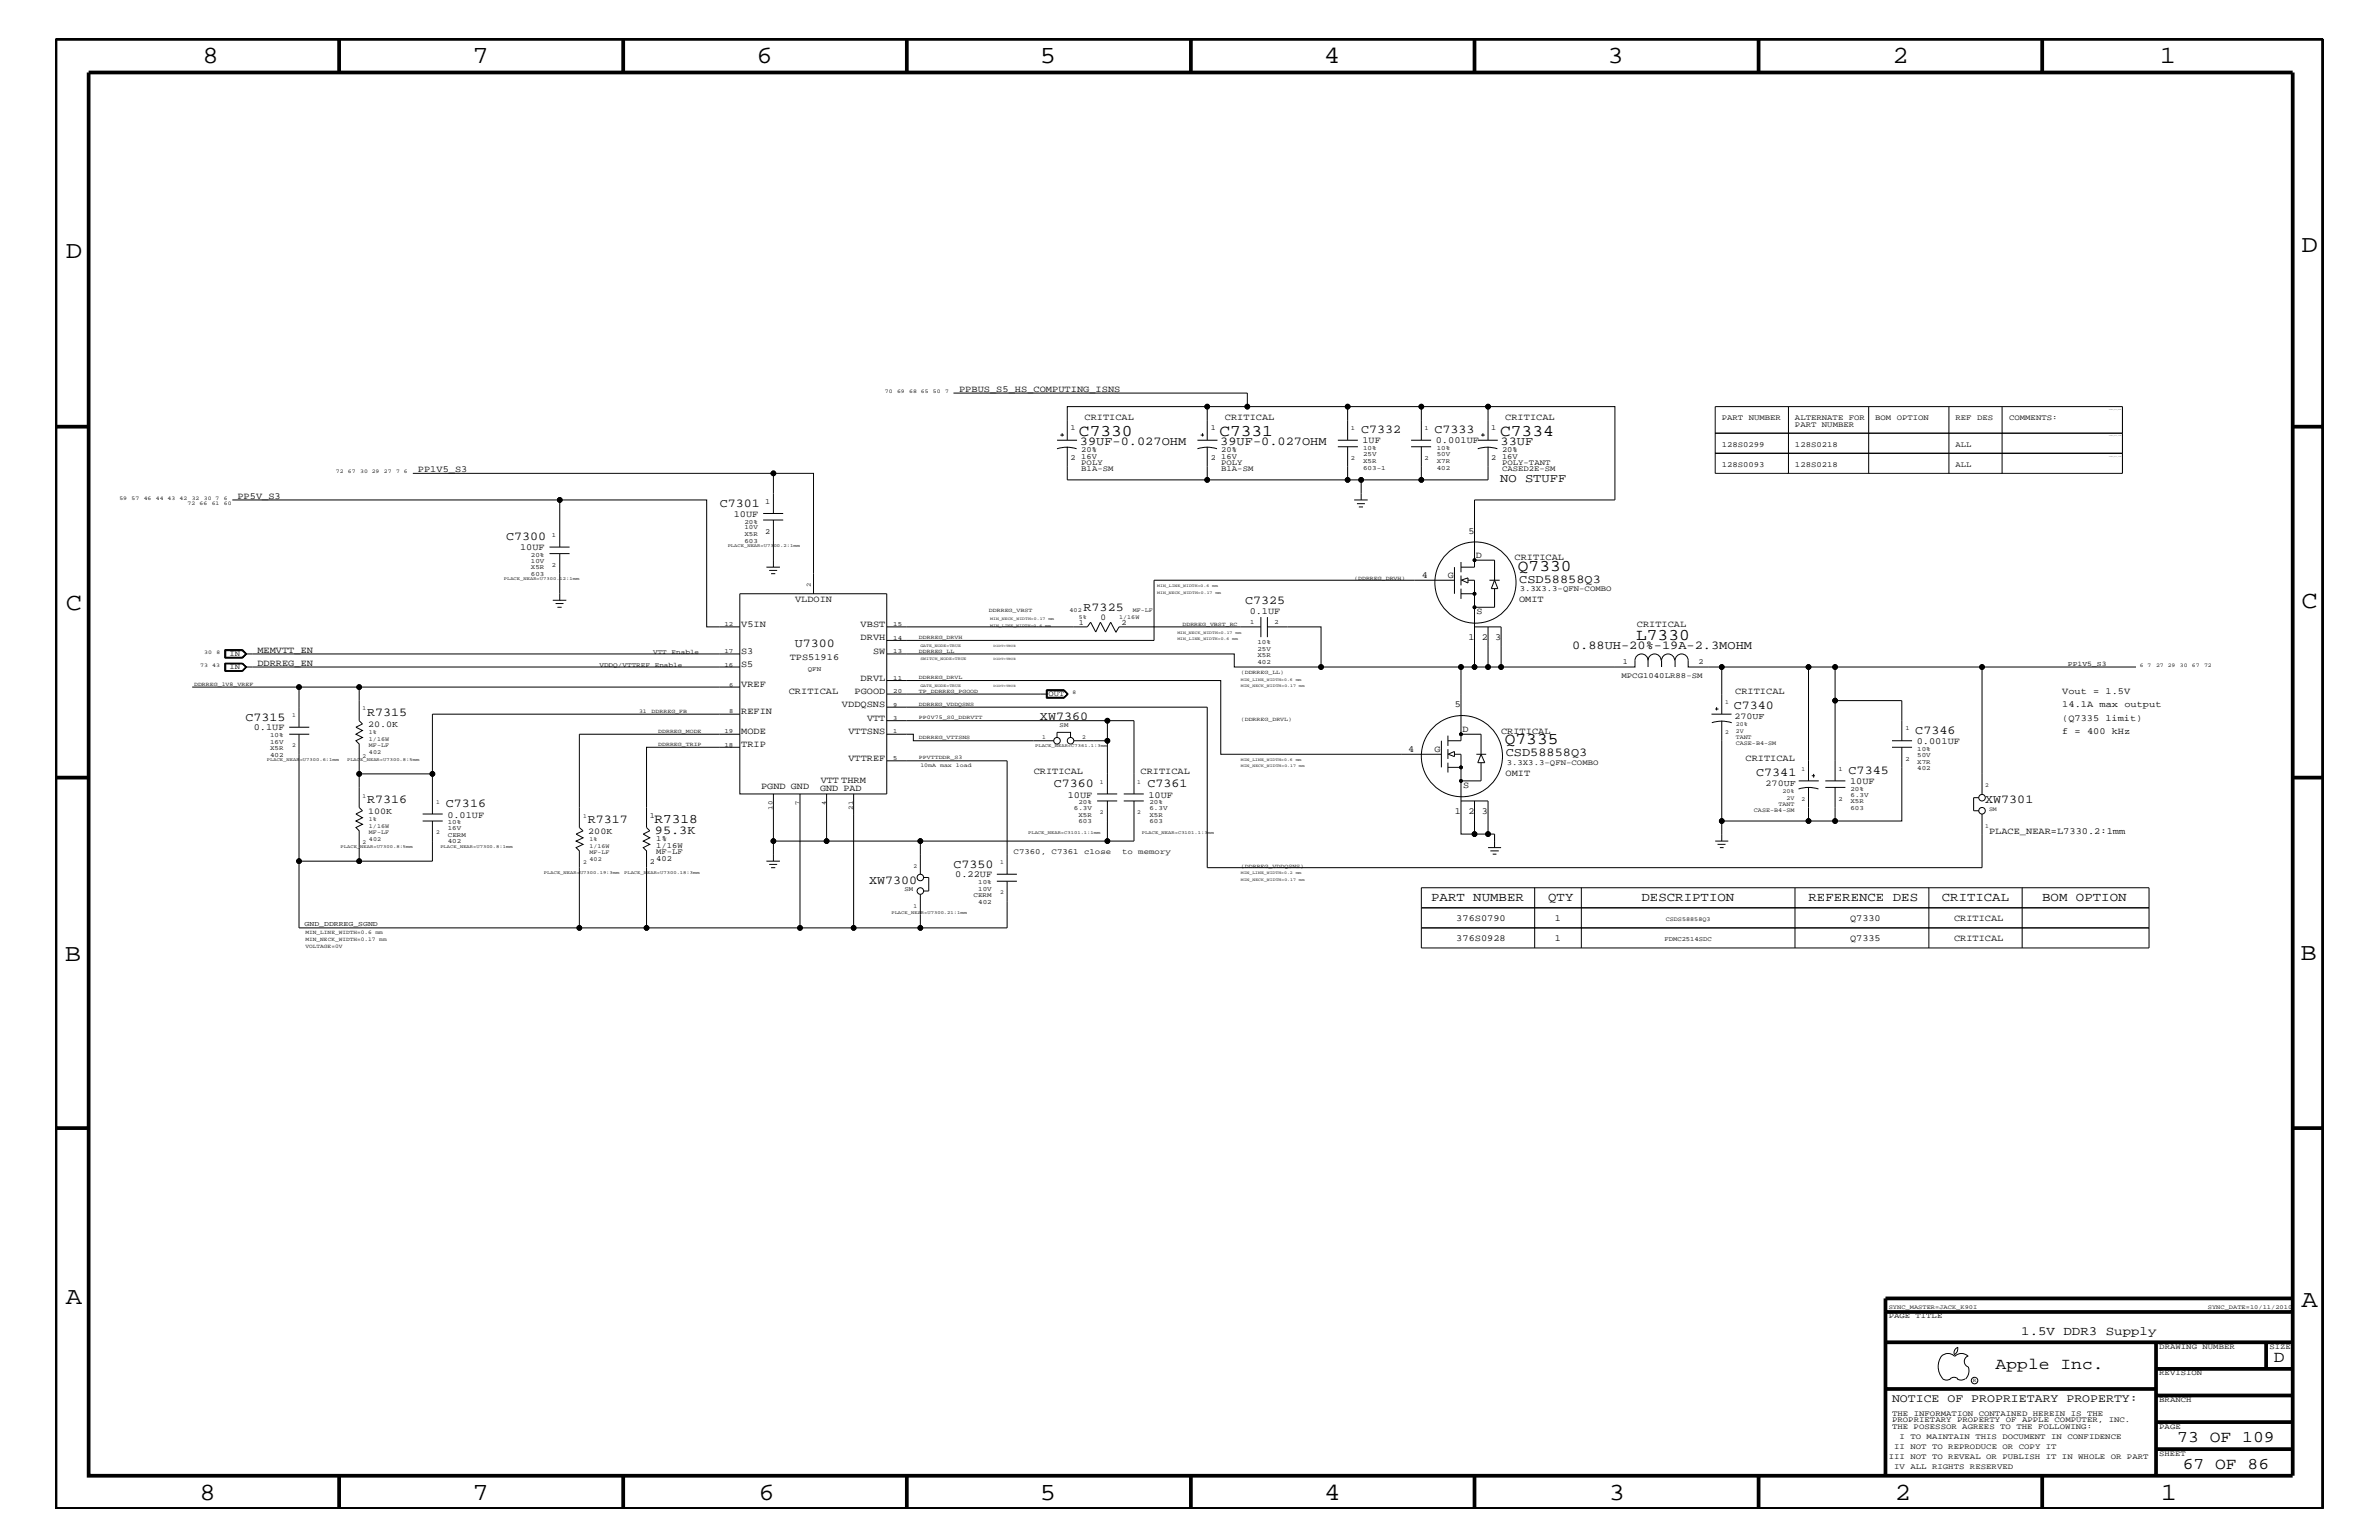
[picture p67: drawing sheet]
<svg xmlns="http://www.w3.org/2000/svg" width="432mm" height="279mm" viewBox="0 0 432 279" stroke-linecap="round" stroke-linejoin="round" font-family="sans-serif">
<defs><g id="words">
<g font-size="4.5">
<text x="36.7" y="11.5">8</text>
<text x="85.8" y="11.5">7</text>
<text x="137.3" y="11.5">6</text>
<text x="188.7" y="11.5">5</text>
<text x="240.3" y="11.5">4</text>
<text x="291.8" y="11.5">3</text>
<text x="343.5" y="11.5">2</text>
<text x="392" y="11.5">1</text>
<text x="11.9" y="46.8">D</text>
<text x="417.7" y="45.7">D</text>
<text x="11.9" y="110.6">C</text>
<text x="417.7" y="110.3">C</text>
<text x="11.8" y="174.3">B</text>
<text x="417.6" y="174.2">B</text>
<text x="11.9" y="236.7">A</text>
<text x="417.7" y="237.1">A</text>
<text x="36.2" y="272.1">8</text>
<text x="85.8" y="272.1">7</text>
<text x="137.7" y="272.1">6</text>
<text x="188.7" y="272.1">5</text>
<text x="240.4" y="272.1">4</text>
<text x="292" y="272.1">3</text>
<text x="343.9" y="272.1">2</text>
<text x="392.2" y="272.1">1</text>
</g>
<g font-size="3">
<text x="195.8" y="79">C7330</text>
<text x="221.3" y="79">C7331</text>
<text x="272.3" y="79">C7334</text>
<text x="275.5" y="103.6">Q7330</text>
<text x="297" y="116.1">L7330</text>
<text x="273.1" y="135.1">Q7335</text>
<text x="362.2" y="248.4">Apple Inc.</text>
<text x="412.7" y="247.1">D</text>
<text x="395.2" y="261.6">73 OF 109</text>
<text x="396.2" y="266.6">67 OF 86</text>
</g>
<text font-size="2.4" x="118.8" y="149.4">R7318</text>
<g font-size="2.3">
<text x="259.8" y="163.5">PART NUMBER</text>
<text x="281" y="163.5">QTY</text>
<text x="297.9" y="163.5">DESCRIPTION</text>
<text x="328.3" y="163.5">REFERENCE DES</text>
<text x="352.5" y="163.5">CRITICAL</text>
<text x="370.7" y="163.5">BOM OPTION</text>
<text x="366.9" y="242.3">1.5V DDR3 Supply</text>
</g>
<g font-size="2.2">
<text x="196" y="80.7">39UF-0.027OHM</text>
<text x="221.5" y="80.7">39UF-0.027OHM</text>
<text x="247.1" y="78.6">C7332</text>
<text x="260.3" y="78.6">C7333</text>
<text x="272.4" y="80.7">33UF</text>
<text x="272.3" y="87.5">NO STUFF</text>
<text x="130.6" y="92">C7301</text>
<text x="91.9" y="98">C7300</text>
<text x="275.8" y="105.7">CSD58858Q3</text>
<text x="196.7" y="110.8">R7325</text>
<text x="226" y="109.5">C7325</text>
<text x="144.3" y="117.4">U7300</text>
<text x="285.3" y="117.8">0.88UH-20%-19A-2.3MOHM</text>
<text x="44.5" y="130.8">C7315</text>
<text x="66.6" y="130">R7315</text>
<text x="188.8" y="130.7">XW7360</text>
<text x="314.7" y="128.7">C7340</text>
<text x="273.3" y="137.2">CSD58858Q3</text>
<text x="347.6" y="133.2">C7346</text>
<text x="191.3" y="142.9">C7360</text>
<text x="208.3" y="142.9">C7361</text>
<text x="318.8" y="140.8">C7341</text>
<text x="335.5" y="140.4">C7345</text>
<text x="66.6" y="145.7">R7316</text>
<text x="80.9" y="146.5">C7316</text>
<text x="106.7" y="149.4">R7317</text>
<text x="360.3" y="145.7">XW7301</text>
<text x="118.9" y="151.2">95.3K</text>
<text x="157.7" y="160.3">XW7300</text>
<text x="173.1" y="157.4">C7350</text>
</g>
<text font-size="2.1" x="343.4" y="254.4">NOTICE OF PROPRIETARY PROPERTY:</text>
<g font-size="1.7">
<text x="174.1" y="71.1">PPBUS_S5_HS_COMPUTING_ISNS</text>
<text x="196.8" y="76.2">CRITICAL</text>
<text x="222.3" y="76.2">CRITICAL</text>
<text x="273.2" y="76.2">CRITICAL</text>
<text x="247.3" y="80.5">1UF</text>
<text x="260.6" y="80.5">0.001UF</text>
<text x="75.9" y="85.6">PP1V5_S3</text>
<text x="43.1" y="90.5">PP5V_S3</text>
<text x="133.2" y="93.8">10UF</text>
<text x="94.4" y="99.9">10UF</text>
<text x="266.5" y="96.8">5</text>
<text x="267.9" y="101.3">D</text>
<text x="274.9" y="101.6">CRITICAL</text>
<text x="258.1" y="104.9">4</text>
<text x="262.8" y="104.9">G</text>
<text x="134.5" y="113.7">V5IN</text>
<text x="144.3" y="109.2">VLDOIN</text>
<text x="156.2" y="113.7">VBST</text>
<text x="226.8" y="111.4">0.1UF</text>
<text x="268" y="111.4">S</text>
<text x="275.7" y="109.2">OMIT</text>
<text x="297.1" y="113.7">CRITICAL</text>
<text x="46.7" y="118.4">MEMVTT_EN</text>
<text x="134.5" y="118.6">S3</text>
<text x="143.3" y="119.8">TPS51916</text>
<text x="156.2" y="116.2">DRVH</text>
<text x="158.5" y="118.6">SW</text>
<text x="266.5" y="116.2">1</text>
<text x="269" y="116.2">2</text>
<text x="271.4" y="116.2">3</text>
<text x="46.7" y="120.8">DDRREG_EN</text>
<text x="134.5" y="121">S5</text>
<text x="134.5" y="124.7">VREF</text>
<text x="143.2" y="125.9">CRITICAL</text>
<text x="155.1" y="125.9">PGOOD</text>
<text x="156.2" y="123.5">DRVL</text>
<text x="315" y="125.9">CRITICAL</text>
<text x="374.3" y="125.9">Vout = 1.5V</text>
<text x="134.5" y="129.6">REFIN</text>
<text x="152.8" y="128.3">VDDQSNS</text>
<text x="157.4" y="130.8">VTT</text>
<text x="264.1" y="128.3">5</text>
<text x="374.3" y="128.3">14.1A max output</text>
<text x="374.3" y="130.8">(Q7335 limit)</text>
<text x="46.1" y="132.5">0.1UF</text>
<text x="134.5" y="133.2">MODE</text>
<text x="134.5" y="135.6">TRIP</text>
<text x="154" y="133.2">VTTSNS</text>
<text x="255.6" y="136.4">4</text>
<text x="260.3" y="136.4">G</text>
<text x="265.4" y="132.8">D</text>
<text x="272.5" y="133.2">CRITICAL</text>
<text x="347.9" y="135">0.001UF</text>
<text x="374.3" y="133.2">f = 400 kHz</text>
<text x="138.1" y="143.2">PGND GND</text>
<text x="148.8" y="143.5">GND PAD</text>
<text x="149" y="142">VTT THRM</text>
<text x="154" y="138">VTTREF</text>
<text x="187.6" y="140.4">CRITICAL</text>
<text x="207" y="140.4">CRITICAL</text>
<text x="265.6" y="143">S</text>
<text x="273.3" y="140.7">OMIT</text>
<text x="316.8" y="138">CRITICAL</text>
<text x="335.8" y="142.3">10UF</text>
<text x="81.2" y="148.4">0.01UF</text>
<text x="193.8" y="144.7">10UF</text>
<text x="208.4" y="144.7">10UF</text>
<text x="264.1" y="147.7">1</text>
<text x="266.5" y="147.7">2</text>
<text x="269" y="147.7">3</text>
<text x="361" y="151.3">PLACE_NEAR=L7330.2:1mm</text>
<text x="173.4" y="159.2">0.22UF</text>
<text x="264.3" y="167.1">376S0790</text>
<text x="282.2" y="167.1">1</text>
<text x="335.8" y="167.1">Q7330</text>
<text x="354.7" y="167.1">CRITICAL</text>
<text x="264.3" y="170.7">376S0928</text>
<text x="282.2" y="170.7">1</text>
<text x="335.8" y="170.7">Q7335</text>
<text x="354.7" y="170.7">CRITICAL</text>
</g>
<g font-size="1.6">
<text x="199.7" y="112.5">0</text>
<text x="66.8" y="131.9">20.0K</text>
<text x="314.8" y="130.4">270UF</text>
<text x="320.5" y="142.5">270UF</text>
<text x="66.8" y="147.6">100K</text>
<text x="106.8" y="151.2">200K</text>
</g>
<g font-size="1.4">
<text x="312.5" y="76.2">PART NUMBER</text>
<text x="325.8" y="77.4">PART NUMBER</text>
<text x="325.8" y="76.2">ALTERNATE FOR</text>
<text x="340.4" y="76.2">BOM OPTION</text>
<text x="354.9" y="76.2">REF DES</text>
<text x="364.7" y="76.2">COMMENTS:</text>
<text x="194.3" y="78">1</text>
<text x="194.3" y="83.5">2</text>
<text x="196.3" y="82">20%</text>
<text x="196.3" y="83.3">16V</text>
<text x="219.8" y="78">1</text>
<text x="219.8" y="83.5">2</text>
<text x="221.7" y="83.3">16V</text>
<text x="221.7" y="82">20%</text>
<text x="270.7" y="78">1</text>
<text x="270.7" y="83.5">2</text>
<text x="272.6" y="83.3">16V</text>
<text x="272.6" y="82">20%</text>
<text x="312.5" y="81.1">128S0299</text>
<text x="325.8" y="81.1">128S0218</text>
<text x="354.9" y="81.1">ALL</text>
<text x="196.3" y="84.4">POLY</text>
<text x="196.3" y="85.5">B1A-SM</text>
<text x="221.7" y="85.5">B1A-SM</text>
<text x="221.7" y="84.4">POLY</text>
<text x="272.6" y="85.5">CASED2E-SM</text>
<text x="272.6" y="84.4">POLY-TANT</text>
<text x="312.5" y="84.7">128S0093</text>
<text x="325.8" y="84.7">128S0218</text>
<text x="354.9" y="84.7">ALL</text>
<text x="138.9" y="91.4">1</text>
<text x="138.9" y="96.8">2</text>
<text x="275.8" y="107.2">3.3X3.3-QFN-COMBO</text>
<text x="195.8" y="113.4">1</text>
<text x="203.5" y="113.4">2</text>
<text x="41.7" y="119">IN</text>
<text x="41.7" y="121.4">IN</text>
<text x="294.3" y="123">MPCG1040LR88-SM</text>
<text x="294.6" y="120.4">1</text>
<text x="308.3" y="120.4">2</text>
<text x="190.3" y="126.3">OUT</text>
<text x="273.5" y="138.7">3.3X3.3-QFN-COMBO</text>
<text x="117.9" y="148.4">1</text>
<text x="119.1" y="155">MF-LF</text>
<text x="119.1" y="153.8">1/16W</text>
<text x="119.1" y="152.6">1%</text>
<text x="184" y="155">C7360, C7361 close</text>
<text x="203.7" y="155">to memory</text>
<text x="117.9" y="156.8">2</text>
<text x="119.1" y="156.2">402</text>
<text x="342.8" y="239.2">PAGE TITLE</text>
<text x="391.9" y="244.7">DRAWING NUMBER</text>
<text x="411.9" y="244.7">SIZE</text>
<text x="391.9" y="249.5">REVISION</text>
<text x="343.4" y="256.8">THE INFORMATION CONTAINED HEREIN IS THE</text>
<text x="391.9" y="254.4">BRANCH</text>
<text x="343.4" y="259.3">THE POSESSOR AGREES TO THE FOLLOWING:</text>
<text x="343.4" y="258">PROPRIETARY PROPERTY OF APPLE COMPUTER, INC.</text>
<text x="343.8" y="262.9">II NOT TO REPRODUCE OR COPY IT</text>
<text x="344.8" y="261.1">I TO MAINTAIN THIS DOCUMENT IN CONFIDENCE</text>
<text x="391.9" y="259.3">PAGE</text>
<text x="342.8" y="264.7">III NOT TO REVEAL OR PUBLISH IT IN WHOLE OR PART</text>
<text x="343.8" y="266.6">IV ALL RIGHTS RESERVED</text>
<text x="391.9" y="264.1">SHEET</text>
</g>
<g font-size="1.3">
<text x="375.3" y="120.8">PP1V5_S3</text>
<text x="55.3" y="168.1">GND_DDRREG_SGND</text>
</g>
<g font-size="1.2">
<text x="245.2" y="78">1</text>
<text x="245.2" y="83.5">2</text>
<text x="247.4" y="82.7">25V</text>
<text x="247.4" y="81.6">10%</text>
<text x="247.4" y="83.9">X5R</text>
<text x="258.6" y="78">1</text>
<text x="258.6" y="83.5">2</text>
<text x="260.8" y="82.7">50V</text>
<text x="260.8" y="81.6">10%</text>
<text x="260.8" y="83.9">X7R</text>
<text x="247.4" y="85.2">603-1</text>
<text x="260.8" y="85.2">402</text>
<text x="135.1" y="95">20%</text>
<text x="96.4" y="101">20%</text>
<text x="100.2" y="97.4">1</text>
<text x="135.1" y="98.5">603</text>
<text x="135.1" y="97.3">X5R</text>
<text x="135.1" y="96">10V</text>
<text x="96.4" y="102.1">10V</text>
<text x="96.4" y="103.3">X5R</text>
<text x="96.4" y="104.6">603</text>
<text x="100.2" y="102.9">2</text>
<text x="147.2" y="106.5" transform="rotate(-90 147.2 106.5)">2</text>
<text x="131.5" y="113.7">12</text>
<text x="162.1" y="113.7">15</text>
<text x="226.9" y="113.1">1</text>
<text x="231.3" y="113.1">2</text>
<text x="118.5" y="118.6">VTT</text>
<text x="121.9" y="118.6">Enable</text>
<text x="131.5" y="118.5">17</text>
<text x="162.1" y="116.1">14</text>
<text x="162.1" y="118.5">13</text>
<text x="228.2" y="116.8">10%</text>
<text x="228.2" y="119.2">X5R</text>
<text x="228.2" y="118.1">25V</text>
<text x="108.8" y="121">VDDQ/VTTREF</text>
<text x="118.8" y="121">Enable</text>
<text x="131.5" y="120.9">16</text>
<text x="132.3" y="124.6">6</text>
<text x="146.6" y="121.8">QFN</text>
<text x="162.1" y="123.4">11</text>
<text x="162.1" y="125.8">20</text>
<text x="228.2" y="120.4">402</text>
<text x="132.3" y="129.4">8</text>
<text x="162.1" y="130.7">3</text>
<text x="162.1" y="128.2">9</text>
<text x="192.3" y="131.9">SM</text>
<text x="49" y="137.3">402</text>
<text x="49" y="133.8">10%</text>
<text x="49" y="134.9">16V</text>
<text x="49" y="136.1">X5R</text>
<text x="131.5" y="133">19</text>
<text x="131.5" y="135.5">18</text>
<text x="162.1" y="137.9">5</text>
<text x="162.1" y="133">1</text>
<text x="345.9" y="132.5">1</text>
<text x="348" y="136.2">10%</text>
<text x="348" y="137.3">50V</text>
<text x="333.7" y="139.8">1</text>
<text x="335.9" y="143.5">20%</text>
<text x="345.9" y="138">2</text>
<text x="348" y="138.5">X7R</text>
<text x="348" y="139.7">402</text>
<text x="81.3" y="149.5">10%</text>
<text x="140.2" y="146.9" transform="rotate(-90 140.2 146.9)">10</text>
<text x="145.1" y="146.1" transform="rotate(-90 145.1 146.1)">7</text>
<text x="149.9" y="146.1" transform="rotate(-90 149.9 146.1)">4</text>
<text x="154.8" y="146.9" transform="rotate(-90 154.8 146.9)">21</text>
<text x="194.9" y="147">6.3V</text>
<text x="195.7" y="149.4">603</text>
<text x="195.7" y="145.9">20%</text>
<text x="195.7" y="148.2">X5R</text>
<text x="208.6" y="145.9">20%</text>
<text x="208.6" y="147">6.3V</text>
<text x="208.6" y="148.2">X5R</text>
<text x="208.6" y="149.4">603</text>
<text x="333.7" y="145.3">2</text>
<text x="335.9" y="144.6">6.3V</text>
<text x="335.9" y="147">603</text>
<text x="335.9" y="145.7">X5R</text>
<text x="81.3" y="150.7">16V</text>
<text x="81.3" y="151.8">CERM</text>
<text x="81.3" y="153">402</text>
<text x="164.2" y="161.7">SM</text>
<text x="177.5" y="160.5">10%</text>
<text x="177.5" y="161.6">10V</text>
<text x="176.7" y="162.8">CERM</text>
<text x="177.5" y="163.9">402</text>
<text x="302.1" y="170.7">FDMC2514SDC</text>
</g>
<g font-size="1.1">
<text x="194.1" y="111.1">402</text>
<text x="195.8" y="112.3">5%</text>
<text x="203.2" y="112.3">1/16W</text>
<text x="205.6" y="111.1">MF-LF</text>
<text x="53" y="130.2">1</text>
<text x="65.8" y="128.9">1</text>
<text x="313.1" y="127.7">1</text>
<text x="315" y="131.7">20%</text>
<text x="53" y="135.6">2</text>
<text x="65.8" y="137.4">2</text>
<text x="67" y="134.4">1/16W</text>
<text x="67" y="135.6">MF-LF</text>
<text x="67" y="136.8">402</text>
<text x="67" y="133.2">1%</text>
<text x="189.1" y="134.1">1</text>
<text x="196.4" y="134.1">2</text>
<text x="313.1" y="133.2">2</text>
<text x="315" y="134.1">TANT</text>
<text x="315" y="133">2V</text>
<text x="315" y="135.2">CASE-B4-SM</text>
<text x="199.6" y="142.3">1</text>
<text x="206.4" y="142.3">1</text>
<text x="323.5" y="143.9">20%</text>
<text x="327" y="139.8">1</text>
<text x="360.3" y="142.9">2</text>
<text x="65.8" y="144.7">1</text>
<text x="67" y="149">1%</text>
<text x="79.2" y="145.9">1</text>
<text x="105.8" y="148.4">1</text>
<text x="199.6" y="147.7">2</text>
<text x="206.4" y="147.7">2</text>
<text x="318.3" y="147.3">CASE-B4-SM</text>
<text x="322.8" y="146.2">TANT</text>
<text x="324.3" y="145.1">2V</text>
<text x="327" y="145.3">2</text>
<text x="361" y="147.1">SM</text>
<text x="65.8" y="153.2">2</text>
<text x="67" y="151.3">MF-LF</text>
<text x="67" y="152.6">402</text>
<text x="67" y="150.1">1/16W</text>
<text x="79.2" y="151.3">2</text>
<text x="107" y="152.6">1%</text>
<text x="107" y="153.8">1/16W</text>
<text x="107" y="155">MF-LF</text>
<text x="360.3" y="150.1">1</text>
<text x="105.8" y="156.8">2</text>
<text x="107" y="156.2">402</text>
<text x="165.8" y="157.4">2</text>
<text x="181.5" y="156.8">1</text>
<text x="165.8" y="164.7">1</text>
<text x="181.5" y="162.2">2</text>
<text x="302.3" y="167.1">CSDS58858Q3</text>
<text x="342.8" y="237.4">SYNC_MASTER=JACK_K90I</text>
<text x="400.7" y="237.4">SYNC_DATE=10/11/2010</text>
</g>
<g font-size="1">
<text x="160.6" y="71.3">70</text>
<text x="162.8" y="71.3">69</text>
<text x="165" y="71.3">68 65</text>
<text x="169.3" y="71.3">50</text>
<text x="171.5" y="71.3">7</text>
<text x="61" y="85.9">72</text>
<text x="63.2" y="85.9">67</text>
<text x="65.4" y="85.9">30 29</text>
<text x="69.7" y="85.9">27</text>
<text x="71.9" y="85.9">7</text>
<text x="73.3" y="85.9">6</text>
<text x="21.7" y="90.7">59</text>
<text x="23.9" y="90.7">57</text>
<text x="26.1" y="90.7">46</text>
<text x="28.3" y="90.7">44 43</text>
<text x="32.6" y="90.7">42</text>
<text x="34" y="91.6">72</text>
<text x="34.8" y="90.7">32</text>
<text x="36.2" y="91.6">66</text>
<text x="37" y="90.7">30 7</text>
<text x="38.4" y="91.6">61</text>
<text x="40.6" y="91.6">60</text>
<text x="40.6" y="90.7">6</text>
<text x="245.8" y="105.3">(DDRREG_DRVH)</text>
<text x="179.5" y="111.1">DDRREG_VBST</text>
<text x="214.6" y="113.6">DDRREG_VBST_RC</text>
<text x="37.1" y="118.6">30</text>
<text x="39.3" y="118.6">8</text>
<text x="166.8" y="118.4">DDRREG_LL</text>
<text x="166.8" y="115.9">DDRREG_DRVH</text>
<text x="35.2" y="124.4">DDRREG_1V8_VREF</text>
<text x="36.3" y="121">73</text>
<text x="38.5" y="121">43</text>
<text x="166.8" y="123.2">DDRREG_DRVL</text>
<text x="166.8" y="125.7">TP_DDRREG_PGOOD</text>
<text x="194.6" y="125.9">8</text>
<text x="225.2" y="122.3">(DDRREG_LL)</text>
<text x="388.4" y="121">6</text>
<text x="389.8" y="121">7</text>
<text x="391.3" y="121">27 29</text>
<text x="395.6" y="121">30</text>
<text x="397.8" y="121">67</text>
<text x="400.1" y="121">72</text>
<text x="116" y="129.3">31</text>
<text x="118.3" y="129.3">DDRREG_FB</text>
<text x="166.8" y="128">DDRREG_VDDQSNS</text>
<text x="166.8" y="130.5">PP0V75_S0_DDRVTT</text>
<text x="225.2" y="130.8">(DDRREG_DRVL)</text>
<text x="119.5" y="135.3">DDRREG_TRIP</text>
<text x="119.5" y="133">DDRREG_MODE</text>
<text x="166.8" y="134.1">DDRREG_VTTSNS</text>
<text x="166.8" y="137.8">PPVTTDDR_S3</text>
<text x="167" y="139.2">10mA</text>
<text x="170.6" y="139.2">max</text>
<text x="173.5" y="139.2">load</text>
<text x="225.2" y="157.4">(DDRREG_VDDQSNS)</text>
<text x="55.5" y="172">VOLTAGE=0V</text>
<text x="55.5" y="170.7">MIN_NECK_WIDTH=0.17 mm</text>
<text x="55.5" y="169.5">MIN_LINE_WIDTH=0.6 mm</text>
<text x="358.1" y="250.7">R</text>
</g>
<g font-size=".8">
<text x="132.1" y="99.3">PLACE_NEAR=U7300.2:1mm</text>
<text x="91.4" y="105.3">PLACE_NEAR=U7300.12:1mm</text>
<text x="210.1" y="106.5">MIN_LINE_WIDTH=0.6 mm</text>
<text x="210.1" y="107.7">MIN_NECK_WIDTH=0.17 mm</text>
<text x="179.7" y="112.6">MIN_NECK_WIDTH=0.17 mm</text>
<text x="179.7" y="113.7">MIN_LINE_WIDTH=0.6 mm</text>
<text x="167" y="119.8">SWITCH_NODE=TRUE</text>
<text x="167" y="117.4">GATE_NODE=TRUE</text>
<text x="213.7" y="116.2">MIN_LINE_WIDTH=0.6 mm</text>
<text x="213.7" y="115">MIN_NECK_WIDTH=0.17 mm</text>
<text x="167" y="124.7">GATE_NODE=TRUE</text>
<text x="225.2" y="124.7">MIN_NECK_WIDTH=0.17 mm</text>
<text x="225.2" y="123.5">MIN_LINE_WIDTH=0.6 mm</text>
<text x="187.9" y="135.6">PLACE_NEAR=C7361.1:3mm</text>
<text x="48.4" y="138">PLACE_NEAR=U7300.6:1mm</text>
<text x="63" y="138">PLACE_NEAR=U7300.8:5mm</text>
<text x="225.2" y="138">MIN_LINE_WIDTH=0.6 mm</text>
<text x="225.2" y="139.2">MIN_NECK_WIDTH=0.17 mm</text>
<text x="61.8" y="153.8">PLACE_NEAR=U7300.8:5mm</text>
<text x="79.9" y="153.8">PLACE_NEAR=U7300.8:1mm</text>
<text x="186.6" y="151.3">PLACE_NEAR=C3101.1:1mm</text>
<text x="207.3" y="151.3">PLACE_NEAR=C3101.1:3mm</text>
<text x="98.7" y="158.6">PLACE_NEAR=U7300.19:3mm</text>
<text x="113.3" y="158.6">PLACE_NEAR=U7300.18:3mm</text>
<text x="225.2" y="158.6">MIN_LINE_WIDTH=0.2 mm</text>
<text x="225.2" y="159.9">MIN_NECK_WIDTH=0.17 mm</text>
<text x="161.8" y="165.9">PLACE_NEAR=U7300.21:1mm</text>
</g>
<g font-size=".7">
<text x="180.3" y="119.8">DIDT=TRUE</text>
<text x="180.3" y="117.4">DIDT=TRUE</text>
<text x="180.3" y="124.7">DIDT=TRUE</text>
</g>
</g></defs>
<g fill="none" stroke="#000" stroke-width=".18">
<path d="M173.1 71.3h53.3v2.5h-7.3M191.9 79.9h3.6M192.4 78.9h.7M192.8 78.6v.6M193.7 79.9v-6.1h25.4v6.1M217.3 79.9h3.7M217.9 78.9h.6M218.3 78.6v.6M226.4 73.8h18.2M242.8 79.9h3.7M244.6 79.9v-6.1h13.4v6.1M256.1 79.9h3.7"/>
<path d="M258 73.8h12.1v6.1M268.2 79.9h3.7M268.8 78.9h.7M269.2 78.6v.6M270.1 73.8h23v16.9h-25.5v12.2h-2.4M311.3 73.8h73.9v12.1h-73.9zM311.3 78.6h73.9M324.6 73.8v12.1M339.2 73.8v12.1M353.7 73.8v12.1M363.4 73.8v12.1M42.2 90.7h59.4v8.6"/>
<path d="M74.9 85.9h65.5v7.3M99.7 99.3h3.7M101.6 90.7h26.7v23h6M138.5 94.3h3.7M138.5 93.2h3.7M140.4 85.9h7.3v21.8M140.4 94.3v8.6M191.9 81.4a5.8 5.8 0 0 1 3.5 0M193.7 81.1v6h50.9M217.3 81.4a5.8 5.8 0 0 1 3.6 0M219.1 81.1v6M242.8 81.1h3.7"/>
<path d="M244.6 81.1v6h13.4v-6M245.8 90.7h2.4M246.3 91.4h1.4M246.6 92h.8M247.1 87.1v3.6M256.1 81.1h3.7M268.2 81.4a5.8 5.8 0 0 1 3.6 0M270.1 81.1v6h-12.1M311.3 82.2h73.9M40.8 117.9h3.2l.8 .7-.8 .8h-3.2zM40.8 119.3h3.2M41 118.1h2.9l.7 .5-.7 .6h-2.9z"/>
<path d="M44 117.9l.7 .7-.7 .7M44.6 118.6l-.6-.6h-3.1v1.3M44.6 118.6h89.7M44.6 118.6l-.6 .7M99.7 100.4h3.7M100.3 108.9h2.5M100.8 109.5h1.5M101.2 110.2h.7M101.6 100.4v8.5M134.3 107.7h26.7v36.3h-26.7zM139.1 102.9h2.5M139.6 103.5h1.5"/>
<path d="M140 104.1h.7M161 118.6h63v2.4h15.8M161 113.7h36.4l.6-.8 .9 1.8 .8-1.8 1 1.8 .9-1.8 .9 1.8M228.9 112v3.6M228.9 113.7h-25.8l-.6 1.1M230 113.7h9.8v7.3h25.4M230 112v3.6M264 105.3h-54.5v10.9h-48.5M264 102.9v4.8M265.2 107.7h2.4M265.2 102v1.8M265.2 104.4v1.8"/>
<path d="M265.2 106.8v1.9M265.2 105.3l1.2-.5v1l-1.1-.5M266.4 105.3h1.2v15.7h2.5M267.6 113.7h4.9v7.3h24.3v-1.2a1.19 1.19 0 0 1 1.1-1.2 1.19 1.19 0 0 1 1.2 1.2M267.6 101.6h3.7v3.7M270.1 113.7v7.3h2.4M270.3 105.3h1.9M271.3 106.8v3.4h-3.7M271.3 105.3l.6 1.5h-1.2zM299.1 119.8a1.19 1.19 0 0 1 1.2-1.2 1.19 1.19 0 0 1 1.2 1.2M299.1 119.8v1.2M304 119.8a1.19 1.19 0 0 0-1.2-1.2 1.19 1.19 0 0 0-1.2 1.2v1.2"/>
<path d="M34.9 124.7h19.4v7.2M40.9 120.4h3.1l.6 .6-.6 .7h-3.1zM41 120.4v1.3M43.9 120.4l.7 .6M44 120.3h-3.2v1.5h3.2M44 120.3l.8 .7-.8 .8M44 120.3l.7 .7-.7 .8M44.6 121l-.7 .7M44.6 121h89.7M52.5 133.2h3.6M52.5 131.9h3.6M54.3 133.2v23h10.9"/>
<path d="M54.3 124.7h10.9M134.3 133.2h-29.1v16.9l.6 .6-1.2 .6 1.2 .7-1.2 .6 1.2 .6-1.2 .6 .6 .6v13.9h12.1M134.3 124.7h-69.1v6.1l.6 .5-1.2 .6 1.2 .6-1.2 .7 1.2 .6-1.2 .6 .6 .6v5.4M134.3 135.6h-17v14.5l.6 .6-1.1 .6 1.1 .7-1.1 .6 1.1 .6-1.1 .6 .5 .6v13.9h27.9M134.3 129.6h-55.8v18.1M161 133.2h4.8v1.2h25.5M161 130.8h40v3.6M161 123.5h60.6v13.3h40M161 128.3h58.1v29.1h140.6v-9.7M161 138h21.8v20.6M161 125.9h29.1M189.9 125.2h3.2l.8 .7-.8 .8h-3.2z"/>
<path d="M190 126.5h3.1M190 125.2v1.4h3.1l.7-.7M190 125.3h3.1l.7 .6M190.1 126.5v-1.2h3l.6 .6-.6 .6M191.9 133.8v-.9h2.4v.9M193.1 125.2l.7 .7M193.8 125.9l-.7 .6M194.9 134.4h6.1v9.6M201 130.8h4.8v13.2M261.6 134.4v4.8M262.8 136.8l1.2-.5v1l-1.1-.5M262.8 133.5v1.8"/>
<path d="M262.8 135.9v1.8M262.8 138.4v1.8M262.8 139.2h2.4M264 136.8h1.2v14.5h2.4v-6M265.2 121v13.4h-2.4M265.2 121h2.4M265.2 133.2h3.6v3.6M268 136.8h1.7M268.8 138.4v3.3h-3.6M268.8 136.8l.7 1.6h-1.3zM304 121v-1.2a1.19 1.19 0 0 1 1.2-1.2 1.19 1.19 0 0 1 1.2 1.2v1.2h6.1v8.6M310.6 129.6h3.7"/>
<path d="M310.7 131.1a5.9 5.9 0 0 1 3.6 0M311.3 128.6h.6M311.6 128.3v.6M312.5 121h15.8v20.7M312.5 130.8v21.8M328.3 121h31.4M333.1 121v20.7M333.1 127.1h12.1v7.3M343.4 135.6h3.6M343.4 134.4h3.6M345.2 135.6v13.4h-12.1M387.7 121h-28v23"/>
<path d="M54.3 156.2v12.1h50.9M76.7 149h3.6M76.7 147.7h3.6M78.5 140.4h-13.3v6.1l.6 .6-1.2 .6 1.2 .7-1.2 .6 1.2 .5-1.2 .6 .6 .6v5.5h13.3v-7.2M139.1 156.2h2.5M139.6 156.8h1.5M140 157.4h.7M140.4 144v8.6h9.6v-8.6M140.4 152.6v3.6M145.2 144v24.3h9.7M150 152.6h17v6M154.9 144v24.3h12.1"/>
<path d="M167.6 159.2h1v2.5h-1M180.9 159.9h3.7M180.9 158.6h3.7M182.8 159.9v8.4h-15.8v-6.1M199.1 145.3h3.7M199.1 144h3.7M201 145.3v7.3h-34M204 145.3h3.6M204 144h3.6M205.8 145.3v7.3h-4.8M265.2 145.3h4.9v6h1.2v2.5M267.6 151.3h2.5"/>
<path d="M270.1 153.8h2.4M270.5 154.4h1.5M270.9 155h.7M311.3 152.6h2.4M311.7 153.2h1.5M312.2 153.8h.6M326.4 143.1a5.8 5.8 0 0 1 3.7 0M326.5 141.7h3.6M328.3 142.9v6.1h-15.8M328.8 140.7h.6M329.2 140.4v.7M331.3 141.7h3.6"/>
<path d="M331.3 142.9h3.6M333.1 142.9v6.1h-4.8M359.2 144.7h-1v2.4h1M258 161.1h132.1v10.9h-132.1zM258 164.7h132.1M258 168.3h132.1M278.6 161.1v10.9M287 161.1v10.9M325.8 161.1v10.9M350.1 161.1v10.9M367 161.1v10.9M352.3 246.1a1.69 1.69 0 0 1 2.5 0 1.72 1.72 0 0 1 2.4 0"/>
<path d="M352.4 246a3.2 3.2 0 0 0 .4 4.3l.8 .1 .4-.2M354 250.2l.7-.3 .7 .3M355.2 250.2l.7 .2 .7-.2M355.3 244.4v.3a1.18 1.18 0 0 1-.6 1.1M355.4 244.4a.99 .99 0 0 0-.6 1.4M357.2 246a1.04 1.04 0 0 0-.7 1 1.04 1.04 0 0 0 .7 1M357.3 248l.1 .7a2.11 2.11 0 0 1-.6 1.5"/>
<circle cx="219.1" cy="73.8" r=".42"/>
<circle cx="226.4" cy="73.8" r=".42"/>
<circle cx="244.6" cy="73.8" r=".42"/>
<circle cx="258" cy="73.8" r=".42"/>
<circle cx="270.1" cy="73.8" r=".42"/>
<circle cx="101.6" cy="90.7" r=".42"/>
<circle cx="140.4" cy="85.9" r=".42"/>
<circle cx="219.1" cy="87.1" r=".42"/>
<circle cx="244.6" cy="87.1" r=".42"/>
<circle cx="247.1" cy="87.1" r=".42"/>
<circle cx="258" cy="87.1" r=".42"/>
<circle cx="267.6" cy="107.7" r=".25"/>
<circle cx="267.6" cy="110.2" r=".25"/>
<circle cx="267.6" cy="101.6" r=".25"/>
<circle cx="267.8" cy="105.7" r="7.4"/>
<circle cx="54.3" cy="124.7" r=".42"/>
<circle cx="65.2" cy="124.7" r=".42"/>
<circle cx="191.9" cy="134.4" r=".59"/>
<circle cx="194.3" cy="134.4" r=".59"/>
<circle cx="201" cy="134.4" r=".42"/>
<circle cx="201" cy="130.8" r=".42"/>
<circle cx="239.8" cy="121" r=".42"/>
<circle cx="265.2" cy="121" r=".42"/>
<circle cx="265.2" cy="133.2" r=".25"/>
<circle cx="265.2" cy="139.2" r=".25"/>
<circle cx="265.3" cy="137.2" r="7.4"/>
<circle cx="267.6" cy="121" r=".42"/>
<circle cx="270.1" cy="121" r=".42"/>
<circle cx="272.5" cy="121" r=".42"/>
<circle cx="312.5" cy="121" r=".42"/>
<circle cx="328.3" cy="121" r=".42"/>
<circle cx="333.1" cy="127.1" r=".42"/>
<circle cx="333.1" cy="121" r=".42"/>
<circle cx="359.7" cy="121" r=".42"/>
<circle cx="54.3" cy="156.2" r=".42"/>
<circle cx="65.2" cy="156.2" r=".42"/>
<circle cx="65.2" cy="140.4" r=".42"/>
<circle cx="78.5" cy="140.4" r=".42"/>
<circle cx="140.4" cy="152.6" r=".42"/>
<circle cx="150" cy="152.6" r=".42"/>
<circle cx="167" cy="152.6" r=".42"/>
<circle cx="167" cy="159.2" r=".59"/>
<circle cx="201" cy="152.6" r=".42"/>
<circle cx="265.2" cy="141.7" r=".25"/>
<circle cx="267.6" cy="151.3" r=".42"/>
<circle cx="270.1" cy="151.3" r=".42"/>
<circle cx="312.5" cy="149" r=".42"/>
<circle cx="328.3" cy="149" r=".42"/>
<circle cx="333.1" cy="149" r=".42"/>
<circle cx="359.7" cy="147.1" r=".59"/>
<circle cx="359.7" cy="144.7" r=".59"/>
<circle cx="105.2" cy="168.3" r=".42"/>
<circle cx="117.3" cy="168.3" r=".42"/>
<circle cx="145.2" cy="168.3" r=".42"/>
<circle cx="154.9" cy="168.3" r=".42"/>
<circle cx="167" cy="168.3" r=".42"/>
<circle cx="167" cy="161.7" r=".59"/>
<circle cx="358.4" cy="250.5" r=".59"/>
</g>
<g fill="#000">
<circle cx="219.1" cy="73.8" r=".42"/>
<circle cx="226.4" cy="73.8" r=".42"/>
<circle cx="244.6" cy="73.8" r=".42"/>
<circle cx="258" cy="73.8" r=".42"/>
<circle cx="270.1" cy="73.8" r=".42"/>
<circle cx="101.6" cy="90.7" r=".42"/>
<circle cx="140.4" cy="85.9" r=".42"/>
<circle cx="219.1" cy="87.1" r=".42"/>
<circle cx="244.6" cy="87.1" r=".42"/>
<circle cx="247.1" cy="87.1" r=".42"/>
<circle cx="258" cy="87.1" r=".42"/>
<circle cx="267.6" cy="107.7" r=".25"/>
<circle cx="267.6" cy="110.2" r=".25"/>
<circle cx="267.6" cy="101.6" r=".25"/>
<circle cx="54.3" cy="124.7" r=".42"/>
<circle cx="65.2" cy="124.7" r=".42"/>
<circle cx="201" cy="134.4" r=".42"/>
<circle cx="201" cy="130.8" r=".42"/>
<circle cx="239.8" cy="121" r=".42"/>
<circle cx="265.2" cy="121" r=".42"/>
<circle cx="265.2" cy="133.2" r=".25"/>
<circle cx="265.2" cy="139.2" r=".25"/>
<circle cx="267.6" cy="121" r=".42"/>
<circle cx="270.1" cy="121" r=".42"/>
<circle cx="272.5" cy="121" r=".42"/>
<circle cx="312.5" cy="121" r=".42"/>
<circle cx="328.3" cy="121" r=".42"/>
<circle cx="333.1" cy="127.1" r=".42"/>
<circle cx="333.1" cy="121" r=".42"/>
<circle cx="359.7" cy="121" r=".42"/>
<circle cx="54.3" cy="156.2" r=".42"/>
<circle cx="65.2" cy="156.2" r=".42"/>
<circle cx="65.2" cy="140.4" r=".42"/>
<circle cx="78.5" cy="140.4" r=".42"/>
<circle cx="140.4" cy="152.6" r=".42"/>
<circle cx="150" cy="152.6" r=".42"/>
<circle cx="167" cy="152.6" r=".42"/>
<circle cx="201" cy="152.6" r=".42"/>
<circle cx="265.2" cy="141.7" r=".25"/>
<circle cx="267.6" cy="151.3" r=".42"/>
<circle cx="270.1" cy="151.3" r=".42"/>
<circle cx="312.5" cy="149" r=".42"/>
<circle cx="328.3" cy="149" r=".42"/>
<circle cx="333.1" cy="149" r=".42"/>
<circle cx="105.2" cy="168.3" r=".42"/>
<circle cx="117.3" cy="168.3" r=".42"/>
<circle cx="145.2" cy="168.3" r=".42"/>
<circle cx="154.9" cy="168.3" r=".42"/>
<circle cx="167" cy="168.3" r=".42"/>
</g>
<g fill="none" stroke="#000" stroke-width=".68" stroke-linecap="butt">
<path d="M10.1 7.1h411.5v266.7h-411.5zM16.1 13.2h400v254.5h-400zM61.6 7.1v6.1M113.1 7.1v6.1M164.6 7.1v6.1M216.2 7.1v6.1M267.6 7.1v6.1M319.2 7.1v6.1M370.7 7.1v6.1M10.1 77.4h6M416.1 77.4h5.5M10.1 141.1h6"/>
<path d="M416.1 141.1h5.5M10.1 204.7h6M416.1 204.7h5.5M342.2 238h73.9M416.1 235.6h-73.9v32.1M342.2 243.5h73.9M342.2 252h49.1M391.3 243.5v24.2M391.3 258h24.8M391.3 253.2h24.8M391.3 248.4h24.8M411.3 243.5v4.9"/>
<path d="M61.6 267.7v6.1M113.1 267.7v6.1M164.6 267.7v6.1M216.2 268v5.8M267.6 267.7v6.1M319.2 267.7v6.1M370.7 267.7v6.1M391.3 262.9h24.8"/>
</g>
<use href="#words"/>
</svg>
